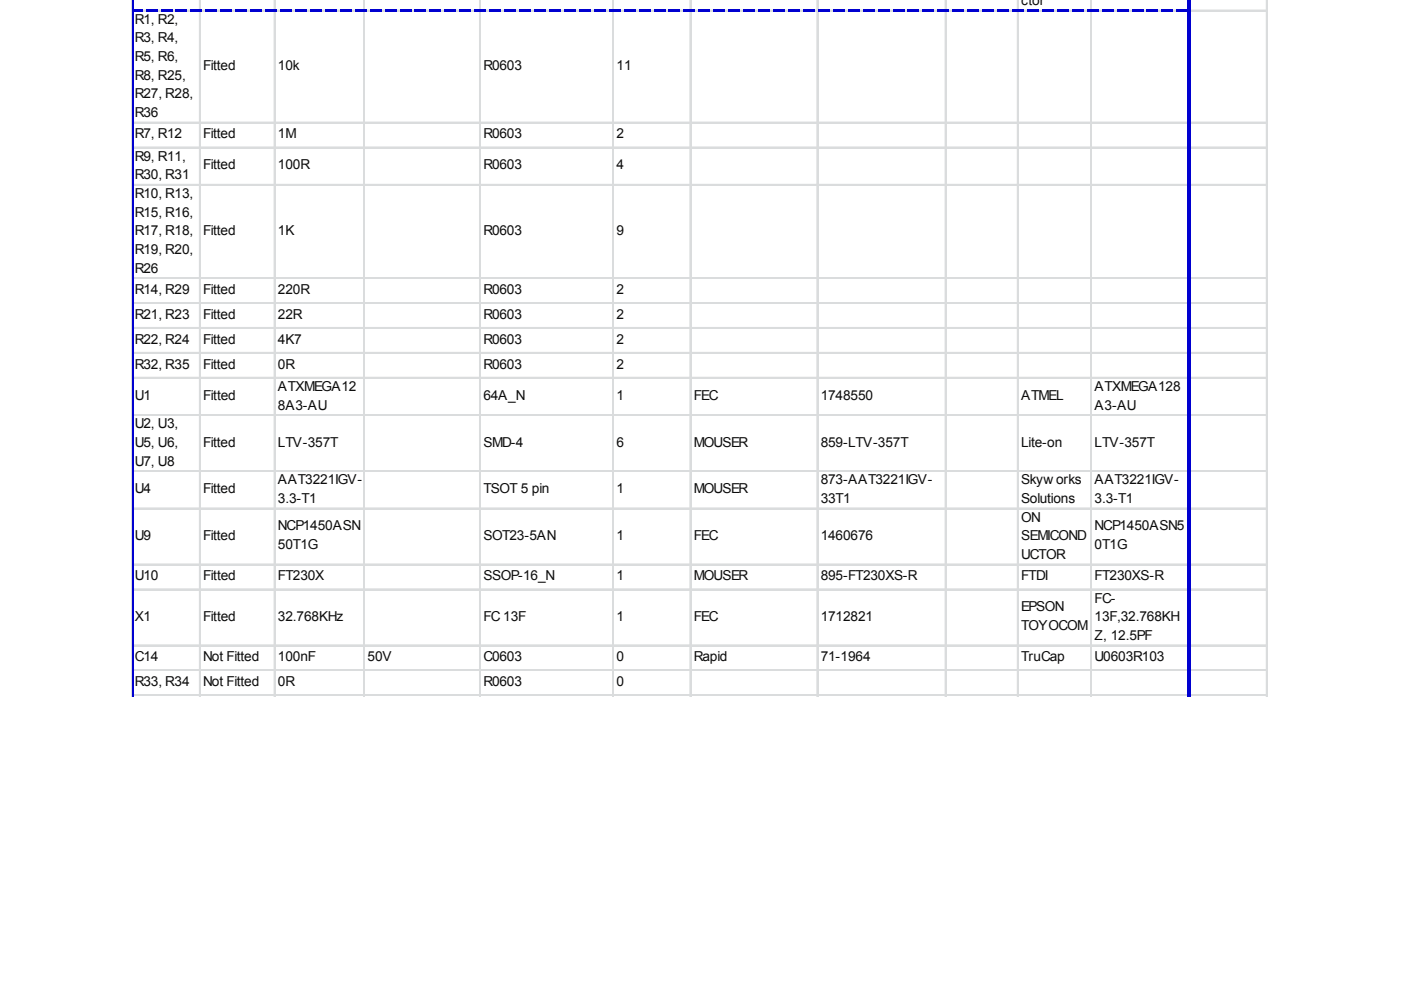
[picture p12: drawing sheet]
<svg xmlns="http://www.w3.org/2000/svg" width="297mm" height="210mm" viewBox="0 0 297 210" stroke-linecap="round" stroke-linejoin="round" font-family="sans-serif">
<defs><g id="words">
<g font-size="2.9" fill="#0d0d0d">
<text x="28.6" y="5">R1, R2,</text>
<text x="216.5" y="1.1">ctor</text>
<text x="28.6" y="9">R3, R4,</text>
<text x="28.6" y="13">R5, R6,</text>
<text x="28.6" y="16.9">R8, R25,</text>
<text x="43.1" y="14.8">Fitted</text>
<text x="58.9" y="14.8">10k</text>
<text x="102.5" y="14.8">R0603</text>
<text x="130.7" y="14.8">11</text>
<text x="28.6" y="20.9">R27, R28,</text>
<text x="28.6" y="24.8">R36</text>
<text x="28.6" y="29.3">R7, R12</text>
<text x="43.1" y="29.3">Fitted</text>
<text x="58.9" y="29.3">1M</text>
<text x="102.5" y="29.3">R0603</text>
<text x="130.7" y="29.3">2</text>
<text x="28.6" y="34.1">R9, R11,</text>
<text x="43.1" y="35.9">Fitted</text>
<text x="58.9" y="35.9">100R</text>
<text x="102.5" y="35.9">R0603</text>
<text x="130.7" y="35.9">4</text>
<text x="28.6" y="38">R30, R31</text>
<text x="28.6" y="42">R10, R13,</text>
<text x="28.6" y="46">R15, R16,</text>
<text x="28.6" y="49.9">R17, R18,</text>
<text x="28.6" y="53.9">R19, R20,</text>
<text x="43.1" y="49.9">Fitted</text>
<text x="58.9" y="49.9">1K</text>
<text x="102.5" y="49.9">R0603</text>
<text x="130.7" y="49.9">9</text>
<text x="28.6" y="57.8">R26</text>
<text x="28.6" y="62.3">R14, R29</text>
<text x="43.1" y="62.3">Fitted</text>
<text x="58.9" y="62.3">220R</text>
<text x="102.5" y="62.3">R0603</text>
<text x="130.7" y="62.3">2</text>
<text x="28.6" y="67.6">R21, R23</text>
<text x="43.1" y="67.6">Fitted</text>
<text x="58.9" y="67.6">22R</text>
<text x="102.5" y="67.6">R0603</text>
<text x="130.7" y="67.6">2</text>
<text x="28.6" y="72.9">R22, R24</text>
<text x="43.1" y="72.9">Fitted</text>
<text x="58.9" y="72.9">4K7</text>
<text x="102.5" y="72.9">R0603</text>
<text x="130.7" y="72.9">2</text>
<text x="28.6" y="78.1">R32, R35</text>
<text x="43.1" y="78.1">Fitted</text>
<text x="58.9" y="78.1">0R</text>
<text x="58.9" y="82.9">ATXMEGA12</text>
<text x="102.5" y="78.1">R0603</text>
<text x="130.7" y="78.1">2</text>
<text x="232.1" y="82.9">ATXMEGA128</text>
<text x="28.6" y="84.7">U1</text>
<text x="43.1" y="84.7">Fitted</text>
<text x="58.9" y="86.9">8A3-AU</text>
<text x="102.5" y="84.7">64A_N</text>
<text x="130.7" y="84.7">1</text>
<text x="147.1" y="84.7">FEC</text>
<text x="174" y="84.7">1748550</text>
<text x="216.5" y="84.7">ATMEL</text>
<text x="232.1" y="86.9">A3-AU</text>
<text x="28.6" y="90.8">U2, U3,</text>
<text x="28.6" y="94.8">U5, U6,</text>
<text x="43.1" y="94.8">Fitted</text>
<text x="58.9" y="94.8">LTV-357T</text>
<text x="102.5" y="94.8">SMD-4</text>
<text x="130.7" y="94.8">6</text>
<text x="147.1" y="94.8">MOUSER</text>
<text x="174" y="94.8">859-LTV-357T</text>
<text x="216.5" y="94.8">Lite-on</text>
<text x="232.1" y="94.8">LTV-357T</text>
<text x="28.6" y="98.7">U7, U8</text>
<text x="28.6" y="104.5">U4</text>
<text x="43.1" y="104.5">Fitted</text>
<text x="58.9" y="102.7">AAT3221IGV-</text>
<text x="58.9" y="106.7">3.3-T1</text>
<text x="102.5" y="104.5">TSOT 5 pin</text>
<text x="130.7" y="104.5">1</text>
<text x="147.1" y="104.5">MOUSER</text>
<text x="174" y="102.7">873-AAT3221IGV-</text>
<text x="174" y="106.7">33T1</text>
<text x="216.5" y="102.7">Skyw orks</text>
<text x="216.5" y="106.7">Solutions</text>
<text x="232.1" y="102.7">AAT3221IGV-</text>
<text x="232.1" y="106.7">3.3-T1</text>
<text x="58.9" y="112.5">NCP1450ASN</text>
<text x="216.5" y="110.6">ON</text>
<text x="232.1" y="112.5">NCP1450ASN5</text>
<text x="28.6" y="114.6">U9</text>
<text x="43.1" y="114.6">Fitted</text>
<text x="58.9" y="116.4">50T1G</text>
<text x="102.5" y="114.6">SOT23-5AN</text>
<text x="130.7" y="114.6">1</text>
<text x="147.1" y="114.6">FEC</text>
<text x="174" y="114.6">1460676</text>
<text x="216.5" y="114.6">SEMICOND</text>
<text x="216.5" y="118.5">UCTOR</text>
<text x="232.1" y="116.4">0T1G</text>
<text x="28.6" y="123">U10</text>
<text x="43.1" y="123">Fitted</text>
<text x="58.9" y="123">FT230X</text>
<text x="102.5" y="123">SSOP-16_N</text>
<text x="130.7" y="123">1</text>
<text x="147.1" y="123">MOUSER</text>
<text x="174" y="123">895-FT230XS-R</text>
<text x="216.5" y="123">FTDI</text>
<text x="232.1" y="123">FT230XS-R</text>
<text x="28.6" y="131.7">X1</text>
<text x="43.1" y="131.7">Fitted</text>
<text x="58.9" y="131.7">32.768KHz</text>
<text x="102.5" y="131.7">FC 13F</text>
<text x="130.7" y="131.7">1</text>
<text x="147.1" y="131.7">FEC</text>
<text x="174" y="131.7">1712821</text>
<text x="216.5" y="129.6">EPSON</text>
<text x="232.1" y="127.8">FC-</text>
<text x="232.1" y="131.7">13F,32.768KH</text>
<text x="216.5" y="133.6">TOYOCOM</text>
<text x="232.1" y="135.7">Z, 12.5PF</text>
<text x="28.6" y="140.2">C14</text>
<text x="43.1" y="140.2">Not Fitted</text>
<text x="58.9" y="140.2">100nF</text>
<text x="77.9" y="140.2">50V</text>
<text x="102.5" y="140.2">C0603</text>
<text x="130.7" y="140.2">0</text>
<text x="147.1" y="140.2">Rapid</text>
<text x="174" y="140.2">71-1964</text>
<text x="216.5" y="140.2">TruCap</text>
<text x="232.1" y="140.2">U0603R103</text>
<text x="28.6" y="145.4">R33, R34</text>
<text x="43.1" y="145.4">Not Fitted</text>
<text x="58.9" y="145.4">0R</text>
<text x="102.5" y="145.4">R0603</text>
<text x="130.7" y="145.4">0</text>
</g>
</g></defs>
<g fill="none" stroke="#dadcdd" stroke-width=".26">
<path d="M27.8 0v147.6M27.9 0v147.6M42.3 0v147.6M42.4 0v147.6M58.1 0v147.6M58.3 0v147.6M77.1 0v147.6M77.3 0v147.6M101.7 0v147.6M101.8 0v147.6M129.9 0v147.6M130.1 0v147.6"/>
<path d="M146.3 0v147.6M146.4 0v147.6M173.2 0v147.6M173.3 0v147.6M200.4 0v147.6M200.5 0v147.6M215.7 0v147.6M215.8 0v147.6M231.3 0v147.6M231.4 0v147.6M251.9 0v147.6M252 0v147.6"/>
<path d="M268.5 0v147.6M268.6 0v147.6M27.8 2.2h241M27.8 2.3h241M27.8 25.9h241M27.8 26h241M27.8 31.2h241M27.8 31.3h241M27.8 39.1h241M27.8 39.2h241M27.8 58.9h241M27.8 59h241"/>
<path d="M27.8 64.2h241M27.8 64.3h241M27.8 69.5h241M27.8 69.6h241M27.8 74.7h241M27.8 74.9h241M27.8 80h241M27.8 80.1h241M27.8 87.9h241M27.8 88.1h241M27.8 99.8h241M27.8 99.9h241"/>
<path d="M27.8 107.7h241M27.8 107.9h241M27.8 119.6h241M27.8 119.7h241M27.8 124.9h241M27.8 125h241M27.8 136.7h241M27.8 136.9h241M27.8 142h241M27.8 142.2h241M27.8 147.3h241M27.8 147.4h241"/>
</g>
<path d="M28.2 0v147.6" fill="none" stroke="#0000d0" stroke-width=".31"/>
<g fill="#0000d0">
<path d="M251.6 0h.8v147.6h-.8z"/>
<path d="M28 1.9h2.2v.5h-2.2z"/>
<path d="M30.9 1.9h2.4v.5h-2.4z"/>
<path d="M34.1 1.9h2.4v.5h-2.4z"/>
<path d="M37.3 1.9h2.4v.5h-2.4z"/>
<path d="M40.5 1.9h2.3v.5h-2.3z"/>
<path d="M43.6 1.9h2.4v.5h-2.4z"/>
<path d="M46.8 1.9h2.4v.5h-2.4z"/>
<path d="M50 1.9h2.3v.5h-2.3z"/>
<path d="M53.1 1.9h2.4v.5h-2.4z"/>
<path d="M56.3 1.9h2.4v.5h-2.4z"/>
<path d="M59.5 1.9h2.3v.5h-2.3z"/>
<path d="M62.6 1.9h2.4v.5h-2.4z"/>
<path d="M65.8 1.9h2.4v.5h-2.4z"/>
<path d="M69 1.9h2.3v.5h-2.3z"/>
<path d="M72.1 1.9h2.4v.5h-2.4z"/>
<path d="M75.3 1.9h2.4v.5h-2.4z"/>
<path d="M78.5 1.9h2.3v.5h-2.3z"/>
<path d="M81.6 1.9h2.4v.5h-2.4z"/>
<path d="M84.8 1.9h2.4v.5h-2.4z"/>
<path d="M88 1.9h2.3v.5h-2.3z"/>
<path d="M91.1 1.9h2.4v.5h-2.4z"/>
<path d="M94.3 1.9h2.4v.5h-2.4z"/>
<path d="M97.5 1.9h2.3v.5h-2.3z"/>
<path d="M100.6 1.9h2.4v.5h-2.4z"/>
<path d="M103.8 1.9h2.4v.5h-2.4z"/>
<path d="M107 1.9h2.3v.5h-2.3z"/>
<path d="M110.1 1.9h2.4v.5h-2.4z"/>
<path d="M113.3 1.9h2.4v.5h-2.4z"/>
<path d="M116.5 1.9h2.3v.5h-2.3z"/>
<path d="M119.6 1.9h2.4v.5h-2.4z"/>
<path d="M122.8 1.9h2.4v.5h-2.4z"/>
<path d="M126 1.9h2.3v.5h-2.3z"/>
<path d="M129.1 1.9h2.4v.5h-2.4z"/>
<path d="M132.3 1.9h2.4v.5h-2.4z"/>
<path d="M135.5 1.9h2.3v.5h-2.3z"/>
<path d="M138.6 1.9h2.4v.5h-2.4z"/>
<path d="M141.8 1.9h2.4v.5h-2.4z"/>
<path d="M145 1.9h2.3v.5h-2.3z"/>
<path d="M148.1 1.9h2.4v.5h-2.4z"/>
<path d="M151.3 1.9h2.4v.5h-2.4z"/>
<path d="M154.5 1.9h2.4v.5h-2.4z"/>
<path d="M157.6 1.9h2.4v.5h-2.4z"/>
<path d="M160.8 1.9h2.4v.5h-2.4z"/>
<path d="M164 1.9h2.4v.5h-2.4z"/>
<path d="M167.1 1.9h2.4v.5h-2.4z"/>
<path d="M170.3 1.9h2.4v.5h-2.4z"/>
<path d="M173.5 1.9h2.4v.5h-2.4z"/>
<path d="M176.6 1.9h2.4v.5h-2.4z"/>
<path d="M179.8 1.9h2.4v.5h-2.4z"/>
<path d="M183 1.9h2.4v.5h-2.4z"/>
<path d="M186.2 1.9h2.3v.5h-2.3z"/>
<path d="M189.3 1.9h2.4v.5h-2.4z"/>
<path d="M192.5 1.9h2.4v.5h-2.4z"/>
<path d="M195.7 1.9h2.3v.5h-2.3z"/>
<path d="M198.8 1.9h2.4v.5h-2.4z"/>
<path d="M202 1.9h2.4v.5h-2.4z"/>
<path d="M205.2 1.9h2.3v.5h-2.3z"/>
<path d="M208.3 1.9h2.4v.5h-2.4z"/>
<path d="M211.5 1.9h2.4v.5h-2.4z"/>
<path d="M214.7 1.9h2.3v.5h-2.3z"/>
<path d="M217.8 1.9h2.4v.5h-2.4z"/>
<path d="M221 1.9h2.4v.5h-2.4z"/>
<path d="M224.2 1.9h2.3v.5h-2.3z"/>
<path d="M227.3 1.9h2.4v.5h-2.4z"/>
<path d="M230.5 1.9h2.4v.5h-2.4z"/>
<path d="M233.7 1.9h2.3v.5h-2.3z"/>
<path d="M236.8 1.9h2.4v.5h-2.4z"/>
<path d="M240 1.9h2.4v.5h-2.4z"/>
<path d="M243.2 1.9h2.3v.5h-2.3z"/>
<path d="M246.3 1.9h2.4v.5h-2.4z"/>
<path d="M249.5 1.9h2.4v.5h-2.4z"/>
</g>
<use href="#words"/>
</svg>
